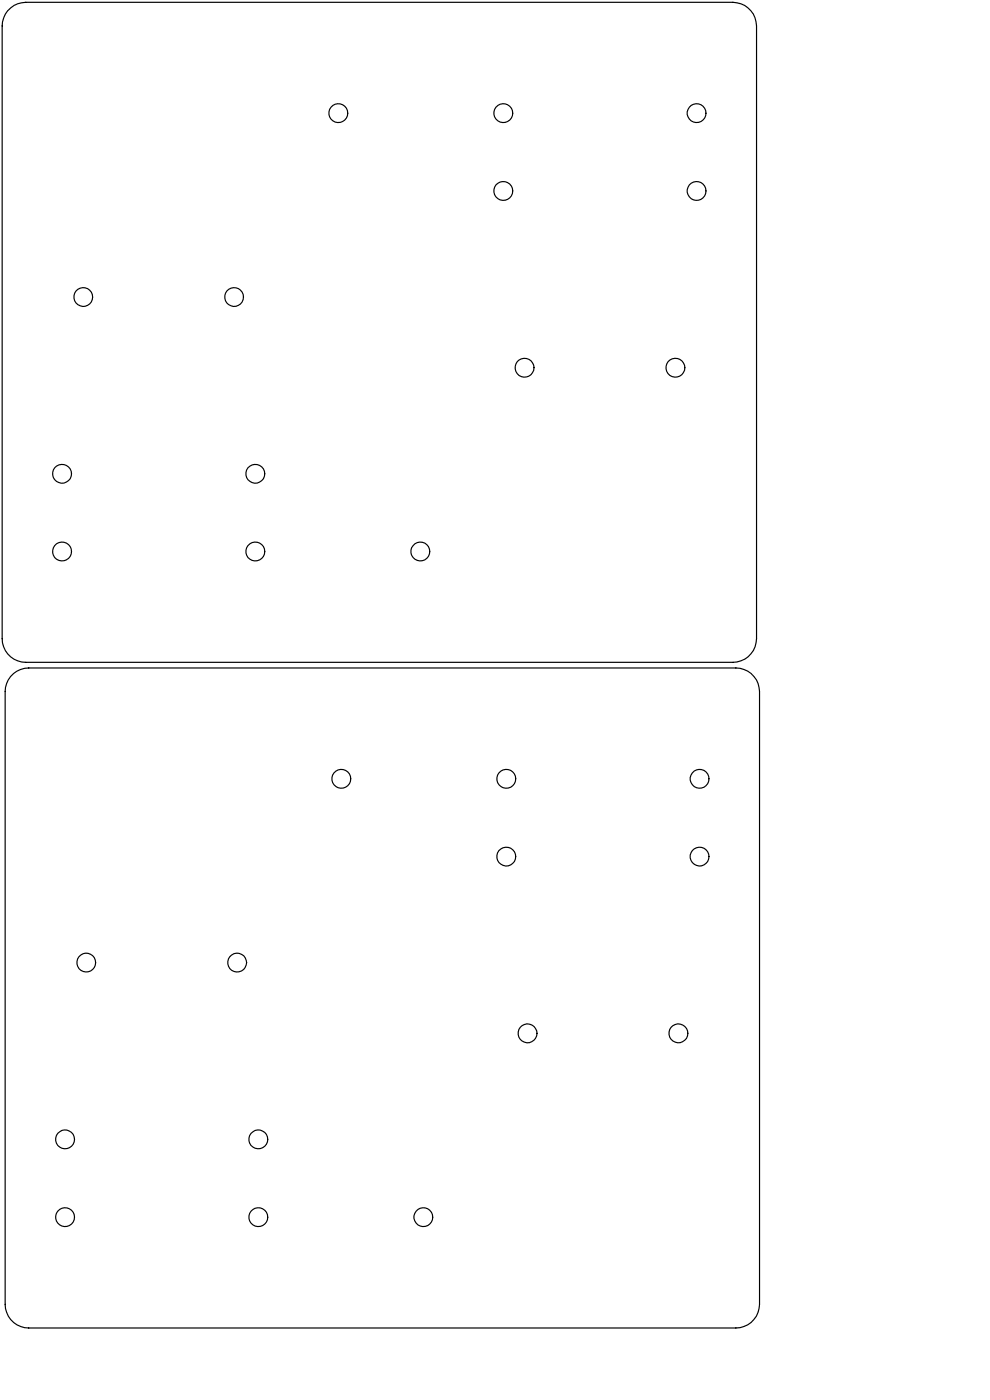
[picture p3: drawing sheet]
<svg xmlns="http://www.w3.org/2000/svg" width="210mm" height="297mm" viewBox="0 0 210 297" stroke-linecap="round" stroke-linejoin="round" font-family="sans-serif">
<g fill="none" stroke="#000" stroke-width=".25">
<path d="M1.6 2.3a5 5 0 0 1 3.9-1.8h150a5.1 5.1 0 0 1 5 5v130a5.1 5.1 0 0 1-5 5h-150a5 5 0 0 1-5-5v-130a5.4 5.4 0 0 1 1.1-3.2zM2.9 142.9a5.2 5.2 0 0 1 3.2-1.2h150a5 5 0 0 1 5 5v130a5.1 5.1 0 0 1-5 5h-150a5 5 0 0 1-5-5v-130a5.1 5.1 0 0 1 1.8-3.8z"/>
<circle cx="71.8" cy="24" r="2"/>
<circle cx="106.8" cy="24" r="2"/>
<circle cx="147.8" cy="24" r="2"/>
<circle cx="106.8" cy="40.5" r="2"/>
<circle cx="147.8" cy="40.5" r="2"/>
<circle cx="17.7" cy="63" r="1.99"/>
<circle cx="49.7" cy="63" r="1.99"/>
<circle cx="111.3" cy="78" r="2.01"/>
<circle cx="143.3" cy="78" r="2.01"/>
<circle cx="13.2" cy="117" r="2.01"/>
<circle cx="13.2" cy="100.5" r="2"/>
<circle cx="54.2" cy="117" r="2"/>
<circle cx="54.2" cy="100.5" r="1.99"/>
<circle cx="89.2" cy="117" r="2"/>
<circle cx="72.4" cy="165.2" r="2"/>
<circle cx="107.4" cy="165.2" r="2"/>
<circle cx="148.4" cy="165.2" r="2"/>
<circle cx="107.4" cy="181.7" r="1.99"/>
<circle cx="148.4" cy="181.7" r="1.99"/>
<circle cx="18.3" cy="204.2" r="2"/>
<circle cx="50.3" cy="204.2" r="2.01"/>
<circle cx="111.9" cy="219.2" r="2"/>
<circle cx="143.9" cy="219.2" r="2"/>
<circle cx="13.8" cy="258.2" r="2"/>
<circle cx="13.8" cy="241.7" r="2"/>
<circle cx="54.8" cy="241.7" r="2"/>
<circle cx="54.8" cy="258.2" r="2"/>
<circle cx="89.8" cy="258.2" r="2"/>
</g>
</svg>
